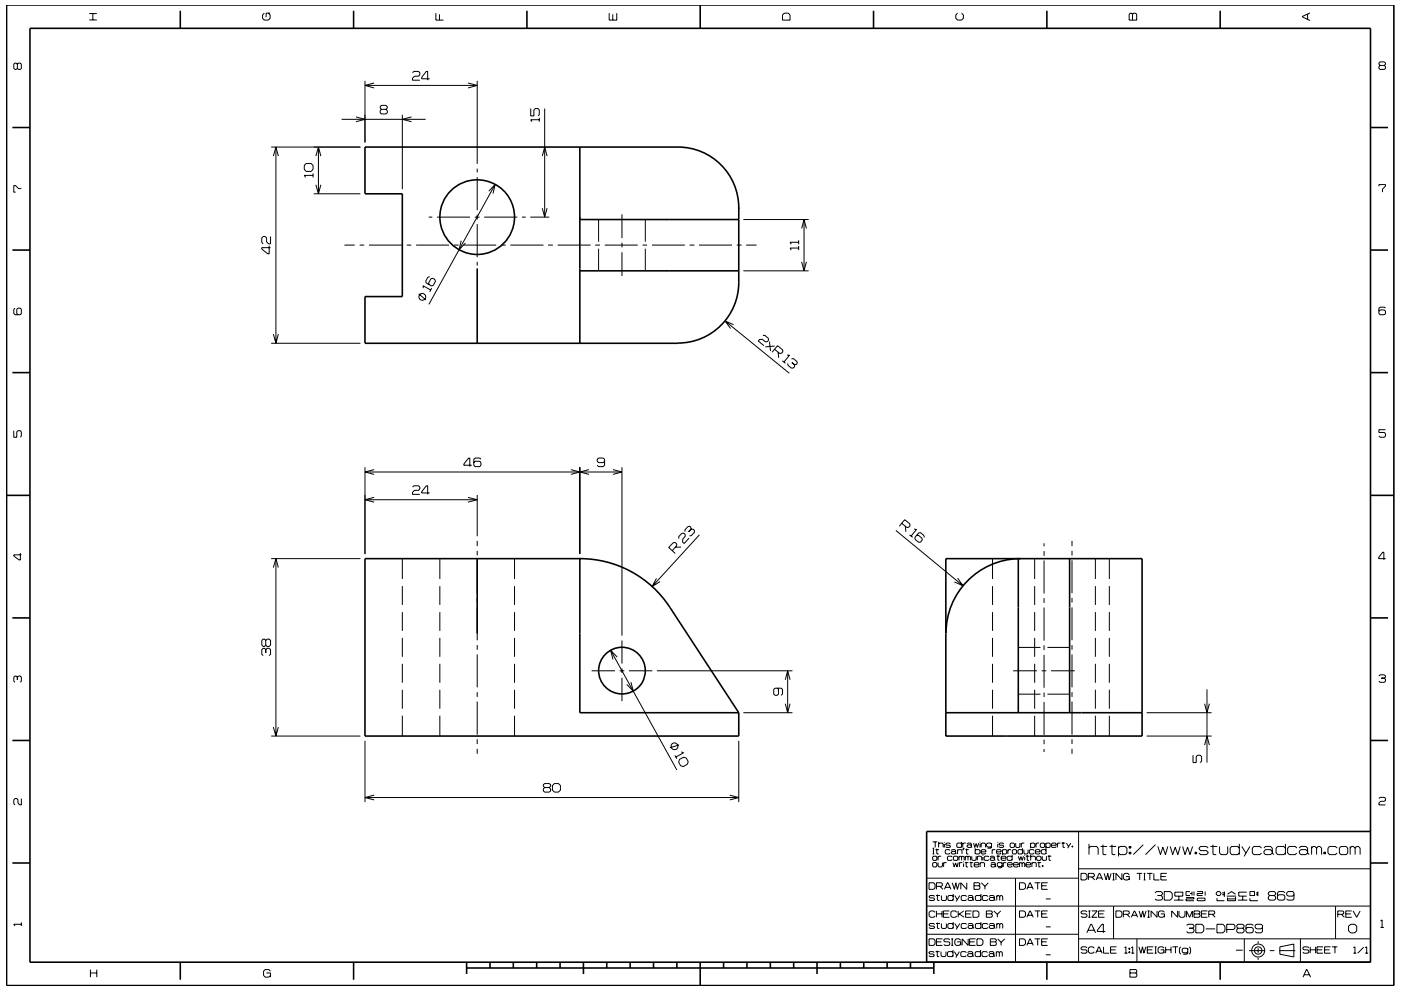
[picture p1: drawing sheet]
<svg xmlns="http://www.w3.org/2000/svg" width="297mm" height="210mm" viewBox="0 0 297 210" stroke-linecap="round" stroke-linejoin="round" font-family="sans-serif">
<g fill="none" stroke="#000" stroke-width=".21">
<path d="M3.7 13.6l-.3-.2h-.2l-.3 .2v.9l.3 .2 .5-.2M3.7 13.6l.2-.2h.4l.2 .2v.9l-.2 .2h-.4l-.2-.2M3.7 13.6v.9M18.9 4.2h1.6M18.9 2.9h1.6M19.7 2.9v1.3M56 2.8l-.3 .4v.7l.3 .4h.9l.4-.4v-.7l-.4-.4M57.3 2.8h-.9v.9M77.4 17.1v13.1M77.4 18.1h23.8M79.3 17.6l-1.9 .5 1.9 .6M87.5 15.4l.3-.2h.9l.3 .2v.5l-.3 .3h-.8l-.4 .4v.4h1.5"/>
<path d="M91.1 16.7h-1.7v-.3l1-1.2h.3v1.8M92.4 2.8v1.5h1.6M93.2 3v1.3M99.2 17.6l2 .5-2 .6M101.2 17.1v17.7M129.2 2.8v1.5h1.6v-1.5M129.9 3v1.3M166.3 2.8h.8l.4 .4v1.1h-1.6v-1.1zM203 2.8l-.4 .4v.7l.4 .4h.9l.4-.4v-.7l-.4-.4M239.6 2.8h.3l.2 .2 .3-.2h.3l.3 .2v1.3h-1.6v-1.3zM240.1 3v1.3M277.2 3v1.1"/>
<path d="M277.7 2.7l-1.6 .8v.1l1.6 .8M292.6 13.9l-.2-.3v-.2l.2-.3h.9l.2 .3v.2l-.2 .3M292.6 13.9l-.2 .2v.4l.2 .2h.9l.2-.2v-.4l-.2-.2M292.6 13.9h.9M57.5 31.2h18.9M58 33.1l.5-1.9 .5 1.9M58.5 31.2v41.6M64.5 35.1l.4-.4h1.1l.4 .4v.8l-.4 .5h-1.1l-.4-.5zM66.4 37.2h-1.9l.3 .4M66.4 36.8v.8M67 33.1l.5-1.9 .5 1.9M67 39.2l.5 1.9 .5-1.9"/>
<path d="M67.5 31.2v9.9M72.4 25.3h17.9M75.5 24.8l1.9 .5-1.9 .5M80.9 23.2l-.3-.3 .3-.6h.9l.3 .3v.3l-.3 .3M80.9 23.2l-.3 .3v.4l.3 .3h.9l.3-.3v-.4l-.3-.3M80.9 23.2h.9M85.3 24.3v15.8M87.2 24.8l-1.9 .5 1.9 .5M101.2 35.8v.8M101.2 37.5v7.1M105 39.1l-14.1 25.5M112.5 23v1.6h.7v-1.3l.3-.3h.6l.2 .3v1l-.2 .3"/>
<path d="M114.3 25.4h-1.8l.3 .4M114.3 25v.8M115 33.1l.5-1.9 .5 1.9M115.5 23v23.1M292.4 39.5v-.3h1.3v.3l-.6 .6v.7M4.5 40h-.6l-.6-.6h-.4v1.4h.4M57.1 52.1v1.7h-.3l-1.3-1v-.3h1.9M57.4 50.2v1.5h-.5l-.4-.4v-.8l-.3-.3h-.4l-.3 .3v.9l.3 .3M66.5 41.1h9.9M73 52h2.2M76.2 52h1M78.2 52h7"/>
<path d="M86.2 52h1M88.2 52h7M90.9 46.1h.8M91.1 58.7l-.4 .1-.4 .8 .1 .4 1.1 .7 .4-.2 .4-.8-.1-.4-.5-.3-.3 .1-.5 .9 .1 .4M92.7 46.1h7M96.2 52h1M97.8 51.1l-.5 1.9 1.4-1.4M98.2 52h7M100.7 46.1h1M101.2 45.5v1.1M101.2 47.5v7.1M101.2 55.5v.8"/>
<path d="M102.7 46.1h7M103.6 40.6l1.4-1.5-.5 2M106.2 52h1M108.2 52h7M110.7 46.1h.8M112.4 46.1h4.1M115 44.2l.5 1.9 .5-1.9M116.2 52h1M118.2 52h7M126.2 52h1M126.9 46.6v4.7M126.9 52.7v4.7"/>
<path d="M128.2 52h7M131.9 45.5v5M131.9 51.5v1M131.9 53.5v5M136.2 52h1M136.8 46.6v4.7M136.8 52.7v4.7M138.2 52h7M146.2 52h1M148.2 52h7M156.2 52h1M157.6 57.4h13.8"/>
<path d="M157.6 46.6h13.8M158.2 52h2.2M169.3 52.6h-1.8l.3 .4M169.3 51v.8M169.3 52.2v.8M169.3 51.4h-1.8l.3 .4M170 55.5l.5 1.9 .5-1.9M170 48.5l.5-1.9 .5 1.9M170.5 46.6v10.8M3.2 65.4l-.3 .2v.9l.3 .3h1.1l.2-.3v-.9l-.2-.2h-.5l-.2 .2v.9l.2 .3M57.5 72.8h18.9M58 70.9l.5 1.9 .5-1.9"/>
<path d="M88.8 62.3l1.5 1.3M89.7 61.1v-.5l1.6 .9M90.2 63.3v.1M91.5 61.1l-.4 .8M153.7 68.1l13.6 11.1M155.5 68.9l-1.8-.8 1.2 1.6M161.8 71.2l.3-.1 .8 .6 .1 .4-.3 .4h-.4l-.7-.5h-.6l-.2 .3 1.2 1M163.1 72.5l.3 2M164.2 74.1l1.1 .9 .4-.1 .3-.3-.1-.4-1.1-.9-1.1 1.4M164.2 73.4l-1.9 .2M165 74.7l.1 1.2M165.9 76.5l.6 .5"/>
<path d="M166.9 75.3h.5l-1.2 1.5M167 77.1v.4l.8 .6h.4l.3-.4-.1-.4M167.8 76.1h.4l.8 .6v.4l-.1 .2h-.5M167.9 76.9l.5 .4M293.7 65.4l-.2-.3h-.9l-.2 .3v1.1l.2 .3h.9l.2-.3v-.5l-.2-.3h-.9l-.2 .3M2.9 91.3v1.4h.7v-1.1l.2-.3h.5l.2 .3v.9l-.2 .2M77.4 99.1v18.4M79.3 99.6l-1.9 .5 1.9 .5M100 98.7h-1.7v-.3l1.1-1.2h.2v1.8M102 97.4l-.3-.2h-1l-.2 .2v1.3l.2 .3h1l.3-.3v-.6l-.3-.3h-1l-.2 .3M121 99.6l1.9 .5-1.9 .5M122.9 99.1v18.4"/>
<path d="M124.9 99.6l-2 .5 2 .5M128.2 97.8l-.3 .3h-1l-.3-.3v-.4l.3-.2h1l.3 .2v1.3l-.3 .3h-1l-.3-.3M130 99.6l1.9 .5-1.9 .5M131.9 99.1v35.7M293.7 91.1h-1.3v.6h1.1l.2 .3v.5l-.2 .2h-.9l-.2-.2M4.3 117.3v1.5h-.2l-1.2-.9v-.2h1.6M57.5 118.5h18.9M58.5 118.5v37.6M77.4 106h23.8M77.4 100.1h54.5M79.3 105.5l-1.9 .5 1.9 .5M85.3 118.5v4.3"/>
<path d="M87.5 103.3l.3-.3h.9l.3 .3v.4l-.3 .3h-.8l-.4 .4v.5h1.5M91.1 104.6h-1.7v-.3l1-1.3h.3v1.9M93.3 118.5v4.3M99.2 105.5l2 .5-2 .5M101.2 105v8.7M101.2 114.7v1.1M101.2 116.8v1M101.2 118.8v7M109.1 118.5v4.3M142.5 116.8l1-1.1v-.3l-.4-.3h-.3l-1 1 1.4 1.3M144.4 116l-1.2 .1M146.1 114.1l-1 1.2-.4-.3v-.6l.6-.7v-.3l-.4-.3h-.3l-.7 .7v.5"/>
<path d="M146.5 112.2v-.4l-.2-.2-.4 .1-.7 .7v.4M146.5 112.2l-.5 .6M146.5 112.2h.4l.3 .3v.4l-.6 .7-.4 .1M148.3 113.4l-10 11M189.9 112.5l14.3 11.7M191.2 111l1.1 .9 .4-.1 .3-.3-.1-.4-1.1-.9-1.1 1.4M191.9 111.6l.2 1.2M192.8 113.4l.7 .6M193.8 112.2l.5 .1-1.1 1.4M194.3 113.6l.4-.1 .8 .7v.3l-.3 .5h-.4l-.8-.6v-.4l.8-1h.4l.7 .6 .1 .4M210.4 118.5v4.3M215.9 118.5h.5"/>
<path d="M219.4 118.5v4.3M221.4 115.2v.7M221.4 116.9v1M221.4 118.9v7M227.3 114.7v1.1M227.3 116.8v1M227.3 118.8v7M232.2 118.5v4.3M235.2 118.5v4.3M293.8 118.5h-1.5v-.3l.9-1.1h.2v1.6M56.3 135.8l.3-.3h.5l.3 .3v1l-.3 .3h-.5l-.3-.3M56.3 137.8l.3-.3h.5l.3 .3v1l-.3 .3"/>
<path d="M56.3 137.8l-.2-.3h-.3l-.3 .3v1l.3 .3M56.3 135.8l-.2-.3h-.3l-.3 .3v1l.3 .3h.3l.2-.3M56.3 135.8v1M56.3 137.8v.7M58 120.4l.5-1.9 .5 1.9M85.3 124.3v4M85.3 129.8v4M85.3 135.3v4M93.3 124.3v4M93.3 129.8v4M93.3 135.3v4M101.2 126.8v1"/>
<path d="M101.2 128.8v7M101.2 136.8v1M101.2 138.8v7M109.1 124.3v4M109.1 129.8v4M109.1 135.3v4M129.5 137.9l14 25.4M130.9 139.4l-1.4-1.5 .5 2M131.9 135.8v5M139.2 122.7l-.9 1.7 1.7-1M200.5 134.3v.1M203 122.6l1.2 1.6-1.8-.8"/>
<path d="M210.4 124.3v4M210.4 129.8v4M210.4 135.3v4M215.9 137.3h4.7M219.4 124.3v4M219.4 129.8v4M219.4 135.3v4M221.4 126.9v1M221.4 128.9v7M221.4 136.9v1M221.4 138.9v7M222.1 137.3h4.7"/>
<path d="M227.3 126.8v1M227.3 128.8v7M227.3 136.8v1M227.3 138.8v7M232.2 124.3v4M232.2 129.8v4M232.2 135.3v4M235.2 124.3v4M235.2 129.8v4M235.2 135.3v4M3.7 143.6l-.3-.2h-.2l-.3 .2v.9l.3 .2M3.7 143.6l.2-.2h.4l.2 .2v.9l-.2 .2"/>
<path d="M3.7 143.6v.6M57.5 156.1h18.9M58 154.2l.5 1.9 .5-1.9M77.4 157.1v13M85.3 140.8v4M85.3 146.3v4M85.3 151.8v4.3M93.3 140.8v4M93.3 146.3v4M93.3 151.8v4.3M101.2 146.8v1M101.2 148.8v7"/>
<path d="M101.2 156.8v1M101.2 158.8v1.1M109.1 140.8v4M109.1 146.3v4M109.1 151.8v4.3M125.4 142.3h5M131.4 142.3h1M131.9 141.8v.9M131.9 143.8v4.9M133.3 142.3h5M133.8 144.7l.5 1.9-1.4-1.4M139.3 142.3h28.7"/>
<path d="M142.7 157.6h.1M144 158l-2 .6M144.4 159.5l.5 .2-1.6 .9M156.6 157.1v13M157.6 151.2h10.4M164.8 146l.3 .2v1l-.3 .3h-.5l-.3-.3v-1l.3-.2h1.3l.3 .2v1l-.3 .3M166.5 149.3l.5 1.9 .5-1.9M166.5 144.2l.5-1.9 .5 1.9M167 142.3v8.9M210.4 140.8v4M210.4 146.3v4M210.4 151.8v4.3"/>
<path d="M214.8 142.3h5M215.9 147.2h4.7M219.4 140.8v4M219.4 146.3v4M219.4 151.8v4.3M220.8 142.3h1M221.4 146.9v1M221.4 148.9v7M221.4 156.9v1M221.4 158.9v.6M222.1 147.2h4.7M222.8 142.3h5.1"/>
<path d="M227.3 146.8v1M227.3 148.8v7M227.3 156.8v1M227.3 158.8v1.1M232.2 140.8v4M232.2 146.3v4M232.2 151.8v4.3M235.2 140.8v4M235.2 146.3v4M235.2 151.8v4.3M243.1 151.2h13.8M243.1 156.1h13.8"/>
<path d="M255.4 158l.5-1.9 .5 1.9M255.4 149.3l.5 1.9 .5-1.9M255.9 146.2v15.6M292.4 143.4l.2-.3h.9l.2 .3v.2l-.2 .2M292.9 143.8h.6M293.5 143.8l.2 .3v.4l-.2 .2h-.9l-.2-.2M4.5 169.4v1.3h-.3l-.4-.4v-.7l-.2-.2h-.4l-.3 .2v.9l.3 .2M77.4 169.2h79.2M79.3 168.6l-1.9 .6 1.9 .5M115.5 167l-.3-.3v-.3l.3-.2h1l.3 .2v.3l-.3 .3M115.5 167l-.3 .3v.5l.3 .2h1l.3-.2v-.5l-.3-.3M115.5 167h1"/>
<path d="M117.1 166.6l.5-.4h.8l.4 .4v1l-.4 .4h-.8l-.5-.4zM143.1 160.2l.4 .7M144.1 161.1l.8-.5 .6 .2 .4 .7-.1 .6-.9 .5-.6-.2-.4-.7zM154.7 168.7l1.9 .5-1.9 .5M197.7 178.6h1M197.7 179.9h.4M197.9 179.9v1.2M198.3 178.6v1.1M198.6 180v1.1h.4M199 179l.2-.2h.6l.2 .2v.7M199 178.6v1.1M200.2 178.6v.1"/>
<path d="M200.2 179v.7M201.5 179l-.2-.2h-.6l-.2 .3 .2 .2h.6l.2 .3-.2 .1h-.6l-.2-.1M203.9 179l-.2-.2h-.7l-.1 .2v.6l.1 .1h.7l.2-.1M203.9 178.6v1.1M204.1 178.8v.9M204.2 179.9h.2l-.2 .4zM204.3 179.9l-.1 .4M204.8 178.8h-.5l-.2 .2M204.9 180v1.1h.4M205 179l.2-.2h.6l.2 .2v.6M206 179.4l-.2-.2h-.6l-.2 .2 .2 .3h.6l.2-.1M206 179.6l.1 .1"/>
<path d="M206.4 178.8l.3 .9 .3-.8 .2 .8 .3-.9M206.8 179.9v1.2M207.8 178.6v.1M207.8 179v.7M208 179l.2-.2h.5l.3 .2v.7M208 178.8v.9M210.2 179l-.2-.2h-.6l-.2 .2v.4l.2 .3h.6l.2-.3M210.2 178.8v.9l-.2 .2h-.6M211.5 178.6v.1M211.5 179v.7M212.8 179l-.2-.2h-.6l-.2 .3 .2 .2h.6l.2 .3-.2 .1h-.6l-.2-.1M214.3 178.8h.6l.2 .2v.6l-.2 .1h-.6l-.1-.1v-.6z"/>
<path d="M215.3 178.8v.8l.2 .1h.6l.1-.1v-.8M216.5 178.8v.9M216.8 179.9v1.2M217.2 178.8h-.5l-.2 .2M218.5 179l.2-.2h.5l.2 .2v.6l-.2 .1h-.5l-.2-.1M218.5 178.8v1.1M219.7 178.8v.9M220.3 178.8h-.5l-.1 .2M220.6 179l.2-.2h.5l.2 .2v.6l-.2 .1h-.5l-.2-.1zM221.7 179l.3-.2h.5l.2 .2v.6l-.2 .1h-.5l-.3-.1M221.7 178.8v1.1M221.8 179.9v1.2"/>
<path d="M222.9 179.3h1l-.1-.5h-.7l-.2 .2v.6l.2 .1h.7l.1-.1M224.2 178.8v.9M224.8 178.8h-.4l-.2 .2M225.1 178.8h.7M225.4 178.6v1.1h.4M226.1 178.8l.5 .8M227 178.8l-.6 1.1M227.3 179.4h.2v.3h-.2zM227.4 179.4v.3M228.7 176.4v27.7M230.9 179.9l.3-.4h1.3l.3 .4v1.4M230.9 179v2.3"/>
<path d="M233.3 179.5h1.4M233.8 179.2v1.9l.2 .2h.6M235.2 179.5h1.4M235.8 179.2v1.9l.2 .2h.5M237.1 179.9l.4-.4h1l.4 .4v1l-.4 .4h-1l-.4-.4M237.1 179.5v2.1M239.4 179.5h.4v.4h-.4zM239.6 179.5v.4M242.4 179.2l-2.1 2.1M245 179.2l-2.1 2.1M245.5 179.5l.5 1.8 .5-1.6 .6 1.6 .5-1.8M248.1 179.5l.5 1.8 .6-1.6 .5 1.6 .5-1.8"/>
<path d="M250.7 179.5l.5 1.8 .6-1.6 .5 1.6 .6-1.8M252.9 160.2v1.5h.7v-1.2l.3-.3h.6l.3 .3v1l-.3 .2M256.2 179.9l-.4-.4h-1.2l-.4 .4 .4 .5h1.2l.4 .5-.4 .4h-1.2l-.4-.4M256.6 179.5h1.5M257.2 179.2v1.9l.1 .2h.6M258.6 179.5v1.4l.3 .4h1.1l.3-.4v-1.4M262.8 179.9l-.4-.4h-1.2l-.4 .4v1l.4 .4h1.2l.4-.4M262.8 179v2.3M263.3 179.5l.9 1.4M265 179.5l-1.2 2.1M267.5 179.9l-.4-.4h-1.2l-.4 .4v1l.4 .4h1.2l.4-.4M268 179.9l.3-.4h1.1l.3 .4v1"/>
<path d="M272.5 179.9l-.3-.4h-1.3l-.3 .4v1l.3 .4h1.3l.3-.4M272.5 179v2.3M274.9 179.9l-.3-.4h-1.2l-.4 .4v1l.4 .4h1.2l.3-.4M275.5 179.9l.3-.4h1.1l.3 .4v1M278.1 179.9l.3-.4h.4l.3 .4M278.1 179.5v1.8M279.1 179.9l.4-.4h.3l.4 .4v1.4M279.1 179.9v1.4M283.5 179.9l-.4-.4h-1.2l-.3 .4v1l.3 .4h1.2l.4-.4M284.3 179.5h1.1l.3 .4v1l-.3 .4h-1.1l-.3-.4v-1zM286.3 179.9l.3-.4h.3l.4 .4M286.3 179.5v1.8"/>
<path d="M287.3 179.9l.4-.4h.3l.4 .4v1.4M287.3 179.9v1.4M292.4 169.4l.2-.3h.9l.2 .3v.3l-.2 .3h-.8l-.3 .3v.4h1.3M4.5 195.7v.7M4.5 196h-1.6l.3 .4M196.5 198.2h32.2M196.5 192.2h94.1M196.6 186.3h32.1M197 199.1h.9l.3 .4v.7l-.3 .3h-.9zM197 187.2h.9l.3 .4v.7l-.3 .3h-.9zM197.7 181.1h.4M197.7 181.8l.2-.2h.6l.1 .2v.5l-.1 .2h-.6l-.2-.2z"/>
<path d="M197.7 183.1l.2-.1h.6l.1 .1v.6l-.1 .2h-.6l-.2-.2zM198.2 190.2l-.2-.3h-.8l-.2 .3 .2 .3h.8l.2 .3-.2 .2h-.8l-.2-.2M198.2 196.1l-.2-.2h-.8l-.2 .2 .2 .3h.8l.2 .2-.2 .3h-.8l-.2-.2M198.2 193.5l-.2-.3h-.7l-.3 .3v.8l.3 .3h.7l.2-.3M198.3 180.2h.8M198.5 189.9h.8M198.5 195.9h.8M198.5 188h1.1l.2-.2v-.4l-.2-.2h-1.1v1.4M198.5 199.8h1.1M198.5 193.2v1.4M198.5 193.8h1.2M198.7 189.7v1.2l.5 .1"/>
<path d="M198.7 195.7v1.1l.5 .1M198.9 183v.7l.2 .2h.5l.2-.2v-.7M198.9 181.6v.9M199.3 188l.6 .6M199.6 181.6h-.5l-.2 .2M199.6 189.9v.9l.2 .2h.6l.3-.2v-.9M199.6 195.9v.8l.2 .2h.6l.3-.2v-.8M199.7 193.2v1.4M199.8 199.1h-1.3v1.4h1.3M200 193.8h1.1M200.1 183v.9M200.2 188.6l.7-1.4h.1l.6 1.4"/>
<path d="M200.4 188.2h1M200.7 183h-.5l-.1 .1M201.3 193.2h-1.3v1.4h1.3M201.4 199.3l-.2-.2h-.9l-.2 .5 .2 .2h.9l.2 .2v.3l-.2 .2h-.9l-.2-.2M201.4 180.4l-.1-.2h-.7l-.2 .2v.5l.2 .2h.7l.1-.2M201.7 180.4l.2-.2h.5l.2 .2v.5M201.7 199.1h.4M201.9 199.1v1.4M201.9 187.2l.5 1.4 .2-1.4 .4 1.4 .4-1.4M201.9 181.8l-.2-.2h-.7l-.1 .2v.5l.1 .2h.7l.2-.2M202.1 183l.2 .9 .3-.9 .3 .9 .3-.9M202.1 190.2l-.2-.3h-.7l-.2 .3v.6l.2 .2h.7l.2-.2"/>
<path d="M202.1 196.1l-.2-.2h-.7l-.2 .2v.6l.2 .2h.7l.2-.2M202.1 189.6v1.4M202.1 195.6v1.3M202.1 181.8l.2-.2h.6l.2 .2v.5l-.2 .2h-.6l-.2-.2zM202.4 189.9l.5 .9M202.4 195.9l.5 .8M202.6 180.8l-.2-.2h-.5l-.2 .2 .2 .3h.5l.2-.2M202.6 180.9l.2 .2M202.9 193.5l-.3-.3h-.7l-.3 .3v.8l.3 .3h.7l.3-.3M202.9 199.8h.8v.7M203 180.4l.2-.2h.6l.2 .2v.7M203 180.2v.9"/>
<path d="M203.2 193.2v1.4M203.3 181.8l.2-.2 .4 .2M203.3 181.6v.9M203.4 193.8l1 .8M203.4 183v.9M203.5 189.9l-.8 1.3M203.5 195.9l-.8 1.2M203.7 199.5l-.3-.4h-.7l-.3 .4v.7l.3 .3h.7l.3-.3M203.9 181.8v.7M203.9 181.8l.1-.2 .4 .2v.7M204 183h-.4l-.2 .1M204.3 182.7v.2"/>
<path d="M204.3 183.1v.8M204.3 193.2l-1.1 .8M204.6 183h.7M204.7 180.2h.7M204.7 181.6v.9M204.7 181.8l.1-.2 .4 .2M204.7 193.8h1.1M204.8 182.8v1l.4 .1M204.9 190.2l-.2-.3h-.7l-.2 .3v.6l.2 .2h.7l.2-.2M204.9 196.1l-.2-.2h-.7l-.2 .2v.6l.2 .2h.7l.2-.2M205 187.2v1.4l-1.3-1.4v1.4M205.2 190.2l.2-.3h.7l.2 .3v.6"/>
<path d="M205.2 196.1l.2-.2h.7l.2 .2v.6M205.2 181.8v.7M205.2 181.8l.2-.2 .4 .2v.7M205.3 199.1v1.4l-1.3-1.4v1.4M205.6 183h.7M205.6 199.8h1M205.9 182.8v1l.3 .1M206 193.2h-1.3v1.4h1.3M206 181.6v.7l.2 .2h.6l.2-.2v-.7M206.3 193.2h1l.3 .3v.8l-.3 .3h-1zM206.3 190.6l-.2-.2h-.7l-.2 .2 .2 .4h.7l.2-.2M206.3 196.5l-.2-.2h-.7l-.2 .2 .2 .4h.7l.2-.2"/>
<path d="M206.3 190.8l.2 .2M206.3 196.7l.2 .2M206.5 187.2h1.1l.2 .2-.2 .5 .2 .2v.3l-.2 .2h-1.1zM206.5 187.9h1.1M206.5 183.4h1.1l-.2-.4h-.7l-.2 .1v.6l.2 .2h.7l.2-.2M206.8 180.4l.1-.2h.7l.2 .2v.5l-.2 .2h-.7l-.1-.2M206.8 199.1h-1.2v1.4h1.2M207.1 199.1h1l.3 .4v.7l-.3 .3h-1zM207.2 181.8l.2-.2h.5l.2 .2v.7M207.2 181.6v.9M207.8 183.1l.2-.1h.6l.1 .1v.8M207.8 183v.9"/>
<path d="M208 190.2l-.2-.3h-.8l-.2 .3v.6l.2 .2h.8l.2-.2M208 196.1l-.2-.2h-.8l-.2 .2v.6l.2 .2h.8l.2-.2M208 189.6v1.4M208 195.6v1.3M208 180.7h1v-.3l-.2-.2h-.6l-.2 .2v.5l.2 .2h.6l.2-.2M208.1 187.2l.7 .8M208.4 181.3v.2M208.4 181.8v.7M208.8 188v.6M209.1 193.2h1.1l.2 .2-.2 .4 .2 .2v.3l-.2 .3h-1.1zM209.1 193.8h1.1M209.5 190.2l-.3-.3h-.7l-.2 .3v.6l.2 .2h.7l.3-.2"/>
<path d="M209.5 196.1l-.3-.2h-.7l-.2 .2v.6l.2 .2h.7l.3-.2M209.5 187.2l-.7 .8M209.7 181.8l-.2-.2h-.7l-.1 .2v.5l.1 .2h.7l.2-.2M209.7 190.2l.3-.3h.6l.2 .3v.6M209.7 196.1l.3-.2h.6l.2 .2v.6M209.9 181.8l.2-.2h.5l.3 .2v.5M210 199.1h1l.2 .2-.2 .5 .2 .2v.3l-.2 .2h-1zM210 199.8h1M210.1 183.1l.2-.1h.5l.2 .1v.6M210.4 180.2v.9M210.7 193.2l.8 .7M210.8 190.6l-.2-.2h-.6l-.3 .2v.2l.3 .2h.6l.2-.2"/>
<path d="M210.8 196.5l-.2-.2h-.6l-.3 .2v.2l.3 .2h.6l.2-.2M210.8 190.8l.2 .2M210.8 196.7l.2 .2M210.9 182.2l-.3-.3h-.5l-.2 .3 .2 .3h.5l.3-.2M210.9 182.3l.1 .2M211 183.5l-.2-.2h-.5l-.2 .2 .2 .4h.5l.2-.2M211 183.7l.2 .2M211 180.2h-.4l-.2 .2M211.3 181.6h.7M211.3 180.7h1l-.2-.5h-.6l-.2 .2v.5l.2 .2h.6l.2-.2M211.3 190.2l.2-.3 .5 .3M211.3 189.9v1.1"/>
<path d="M211.3 195.9v1M211.3 196.1l.2-.2 .5 .2M211.5 193.9v.7M211.5 199.1l.8 .8M211.6 181.4v1l.3 .1M212 190.2l.2-.3 .4 .3v.8M212 190.2v.8M212 196.1v.8M212 196.1l.2-.2 .4 .2v.8M212.2 193.2l-.7 .7M212.3 182h1v-.2l-.2-.2h-.6l-.2 .2v.5l.2 .2h.6l.2-.2M212.3 199.9v.6"/>
<path d="M212.5 183.1l-.2-.1h-.7l-.2 .1v.5l.2 .2h.7l.2-.2M212.5 183v.9l-.2 .2h-.7M212.6 180.4l.1-.2h.6l.1 .2v.5l-.1 .2h-.6l-.1-.2M212.6 180.2v1.1M212.7 183v.9M213 199.1l-.7 .8M213.4 183h-.5l-.2 .1M213.6 183.4h1l-.1-.4h-.7l-.2 .1v.6l.2 .2h.7l.1-.2M213.7 180.2v.9M214.4 180.2h-.5l-.2 .2M214.6 181.8l-.2-.2h-.7l-.2 .2v.5l.2 .2h.7l.2-.2M214.6 181.3v1.2"/>
<path d="M214.6 180.4l.2-.2h.5l.2 .2v.5l-.2 .2h-.5l-.2-.2zM214.9 183.4h1l-.2-.4h-.6l-.2 .1v.6l.2 .2h.6l.2-.2M215.3 186.3v17.8M215.9 181.6l.3 .9 .2-.8 .3 .8 .3-.9M216.2 183v.9M216.2 183.1l.2-.1 .3 .1M216.2 199.1h.9l.3 .4v.7l-.3 .3h-.9zM216.2 187.2h.9l.3 .4v.7l-.3 .3h-.9zM216.2 193.2h.9l.3 .3v.8l-.3 .3h-.9zM216.7 183.1l.2-.1 .4 .1v.8M216.7 183.1v.8M216.8 180.4l-.2-.2h-.6l-.2 .2v.5l.2 .2h.6l.2-.2"/>
<path d="M217.1 180.2v.7l.2 .2h.5l.2-.2v-.7M217.3 181.3v.2M217.3 181.8v.7M217.5 183.4h1l-.1-.4h-.7l-.2 .1v.6l.2 .2h.7l.1-.2M217.5 181.6h.8M217.7 194.6l.7-1.4 .7 1.4M217.7 188.6l.7-1.4 .7 1.4M217.8 181.4v1l.4 .1M217.9 194.1h1M217.9 188.2h1M218.5 181.8l.2-.2h.6l.2 .2v.7M218.5 181.3v1.2"/>
<path d="M218.8 183.1l.2-.1h.5l.2 .1v.8M218.8 183v.9M219.2 180.4l-.1-.2h-.7l-.2 .2v.5l.2 .2h.7l.1-.2M219.4 199.1h1.2M219.4 193.2h1.2M219.4 187.2h1.2M219.5 180.7h1l-.2-.5h-.6l-.2 .2v.5l.2 .2h.6l.2-.2M219.8 181.8l.2-.2h.5l.2 .2v.5l-.2 .2h-.5l-.2-.2zM220 183h.7M220 187.2v1.4M220 193.2v1.4M220 199.1v1.4"/>
<path d="M220.3 182.8v1l.3 .1M220.8 199.8h1.1M220.8 193.8h1.1M220.8 187.9h1.1M221 183.6h.1v.2h-.1zM221 181.6v.7l.1 .2h.6l.2-.2v-.7M221.1 183.6v.2M221.7 196.6h1.1M221.7 190.7h1.1M221.8 180.4l-.2-.2h-.6l-.2 .2v.5l.2 .2h.6l.2-.2M222.1 199.1h-1.3v1.4h1.3M222.1 187.2h-1.3v1.4h1.3"/>
<path d="M222.1 193.2h-1.3v1.4h1.3M222.1 181.6h.8M222.4 181.4v1l.4 .1M228.7 199.1h61.9M228.7 184.3h61.9M229.2 185.2h.9l.4 .4v.7l-.4 .3h-.9zM230.4 197.9l.9-1.9h.1l.9 1.9M230.5 193.4l-.2-.2h-.9l-.2 .2 .2 .4h.9l.2 .2v.3l-.2 .3h-.9l-.2-.3M230.7 197.3h1.3M230.8 186h1l.2-.2v-.3l-.2-.3h-1v1.4M230.8 193.2h.4M230.8 194.6h.4"/>
<path d="M231 193.2v1.4M231.5 186l.6 .6M231.5 193.2h1.1l-1.1 1.4h1.1M232.4 186.6l.6-1.4h.2l.6 1.4M232.6 186.2h1M232.9 193.8h1.1M234.1 185.2l.4 1.4 .4-1.4 .3 1.4 .4-1.4M234.2 193.2h-1.3v1.4h1.3M234.4 197.6h-1.7v-.3l.9-1.3h.3v1.9M235.9 185.2h.4M235.9 186.6h.4M236.1 185.2v1.4"/>
<path d="M236.1 192.2v6.9M236.6 193.2h1l.3 .3v.8l-.3 .3h-1zM237.9 185.2v1.4l-1.3-1.4v1.4M238.2 193.9h1l.2-.2v-.3l-.2-.2h-1v1.4M238.7 185.9h.7v.7M238.9 193.9l.7 .7M239.4 180.8h.4v.3h-.4zM239.4 185.6l-.3-.4h-.6l-.3 .4v.7l.3 .3h.6l.3-.3M239.6 180.8v.3M239.9 194.6l.6-1.4 .7 1.4M240.1 194.1h.9M241 185.2h1.1"/>
<path d="M241 199.1v5M241.5 193.2l.4 1.4 .4-1.4 .3 1.4 .4-1.4M241.6 185.2v1.4M242.5 185.2h.4M242.5 186.6h.4M242.7 185.2v1.4M243.2 185.2h1.1M243.3 193.2h.5M243.3 194.6h.5M243.5 193.2v1.4M243.8 185.2v1.4M244.6 185.2v1.4h1.2"/>
<path d="M244.9 189.4l.3-.3h1l.3 .3v.2l-.3 .3M245.3 193.2v1.4l-1.2-1.4v1.4M245.4 189.9h.8M246.1 193.8h.8v.8M246.1 185.9h1.1M246.2 189.9l.3 .3v.5l-.3 .2h-1l-.3-.2M246.8 189.1h1.3l.4 .4v1l-.4 .4h-1.3zM246.9 193.5l-.4-.3h-.6l-.3 .3v.8l.3 .3h.6l.4-.3M247.4 185.2h-1.3v1.4h1.3M248.9 190.9h2M249.1 189.2h1.7v.9h-1.7zM249.7 193.2v1.4l-1.3-1.4v1.4"/>
<path d="M249.9 190.1v.8M250 193.2v1.1l.3 .3h.6l.3-.3v-1.1M251.5 190.4h1.6v.3h-1.6v.3h1.6M251.5 194.6v-1.4l.7 1.4 .6-1.4v1.4M251.6 196.3l.3-.3h1l.3 .3v.3l-.3 .3M252.1 196.9h.8M252.3 189.1h-.8v.8h.8M252.3 189.5h.4M252.7 189.1v.8M252.9 196.9l.3 .2v.5l-.3 .3h-1l-.3-.3M253.1 193.2h1.1l.2 .2-.2 .4 .2 .3v.2l-.2 .3h-1.1zM253.1 193.8h1.1"/>
<path d="M253.2 189.1v.8M253.4 180.8h.3v.3h-.3zM253.5 196h1.3l.4 .5v.9l-.4 .5h-1.3zM253.5 180.8v.3M253.8 189.1h1.2v.4h-1.2v.4h1.2M254 190.5h1.4l.1 .4-.1 .1h-1.4l-.2-.1zM254.7 193.8h1.1M255.5 189.1v.8M255.6 197h2M256 193.2h-1.3v1.4h1.3M256.3 193.9h1l.3-.2v-.3l-.3-.2h-1v1.4M257 193.9l.6 .7"/>
<path d="M258 196h1.3l.4 .5v.9l-.4 .5h-1.3zM258 190.5v.5h1.6M258.1 189.1h.5l.3 .3v.2l-.3 .3h-.5l-.2-.3v-.2zM259.1 189.4h.5M259.1 189.8h.5M259.6 189.1v1.1M260.1 190.1h2M260.1 197.1h1.4l.3-.2v-.6l-.3-.3h-1.4v1.9M260.3 190.7h1.7M260.3 190.4v.6h1.7v-.6M260.3 189.6l.8-.5 .9 .5M262.5 196.9l-.3 .2v.5l.3 .3h1l.3-.3v-.5l-.3-.2"/>
<path d="M262.5 196.9l-.3-.3v-.3l.3-.3h1l.3 .3v.3l-.3 .3M262.5 196.9h1M262.5 190.9h2M263.5 190.1v.8M263.8 199.1v5M264.3 189.2h-1.7v.9h1.7M265 189.1h1v.8h-1zM265 190.5v.5h1.7M265.7 196.3l-.3-.3h-.9l-.3 .3v1.3l.3 .3h.9l.3-.3v-.6l-.3-.3h-.9l-.3 .3M266.3 189.4h.4M266.3 189.8h.4M266.7 189.1v1"/>
<path d="M266.7 199.6v.5M267.7 196.7l-.3 .3h-1l-.3-.3v-.4l.3-.3h1l.3 .3v1.3l-.3 .3h-1l-.3-.3M269.2 189.9h1M269.2 189.9l-.3-.3v-.2l.3-.3h1l.3 .3v.2l-.3 .3M269.2 189.9l-.3 .3v.5l.3 .2h1l.3-.2v-.5l-.3-.3M269.7 180.6l-.3-.4h-1.1l-.3 .4v.3l.3 .4h1.1l.3-.4M269.7 180.9l.4 .4M272.4 189.4l-.3-.3h-1l-.3 .3v1.3l.3 .2h1l.3-.2v-.6l-.3-.3h-1l-.3 .3M274.4 189.8l-.3 .3h-1l-.3-.3v-.4l.3-.3h1l.3 .3v1.3l-.3 .2h-1l-.3-.2M275.7 199.1v5M277.2 180.6l-.3-.4h-1.1l-.3 .4v.3l.3 .4h1.1l.3-.4M277.2 180.9l.4 .4"/>
<path d="M280.7 180.8h.3v.3h-.3zM280.9 180.8v.3M283.2 192.2v6.9M283.6 193.9h1.1l.2-.2v-.3l-.2-.2h-1.1v1.4M284.4 193.9l.6 .7M285.3 193.8h1.1M285.9 196.5l.5-.5h.8l.5 .5v.9l-.5 .5h-.8l-.5-.5zM286.6 193.2h-1.3v1.4h1.3M286.9 193.2l.8 1.4 .7-1.4M292.7 195.4l.3-.3v1.6M292.7 196.7h.7M19.2 206.4h1.3"/>
<path d="M19.2 205.7v1.6M20.5 205.7v1.6M56.5 206.4h.9v.9M57.4 206l-.4-.4h-.8l-.3 .4v.9l.3 .4h.8l.4-.4M198.1 202l-.2-.2h-.8l-.2 .2 .2 .3h.8l.2 .3-.2 .3h-.8l-.2-.2M198.4 201.8h.8M198.7 201.6v1.2l.4 .1M199.5 201.8v.9l.2 .2h.7l.2-.2v-.9M201.7 200.5h.4M202.1 202l-.3-.2h-.7l-.2 .2v.7l.2 .2h.7l.3-.2M202.1 201.5v1.4M202.3 201.8l.6 .9"/>
<path d="M203.4 201.8l-.8 1.3M204.9 202l-.3-.2h-.7l-.2 .2v.7l.2 .2h.7l.3-.2M205.1 202.1l.3-.3h.6l.2 .3v.6M206.2 202.5l-.2-.2h-.6l-.3 .2v.2l.3 .2h.6l.2-.2M206.2 202.7l.3 .2M207.9 202.1l-.2-.3h-.7l-.2 .3v.6l.2 .2h.7l.2-.2M207.9 201.5v1.4M209.4 202.1l-.2-.3h-.8l-.2 .3v.6l.2 .2h.8l.2-.2M209.7 202.1l.2-.3h.6l.2 .3v.6M210.7 202.5l-.2-.2h-.6l-.2 .2 .2 .4h.6l.2-.2M210.7 202.7l.2 .2M211.2 201.8v1.1"/>
<path d="M211.2 202.1l.2-.3 .5 .3M211.9 202.1l.2-.3 .4 .3v.8M211.9 202.1v.8M217.7 200.5l.7-1.4 .7 1.4M217.9 200.1h1M221.7 202.5h1.1M230.5 201l-.2-.2h-.9l-.2 .4 .2 .3h.9l.2 .2v.3l-.2 .2h-.9l-.2-.2M232 201.1l-.3-.3h-.6l-.3 .3v.8l.3 .3h.6l.3-.3M232.3 202.2l.7-1.4 .7 1.4M232.5 201.8h1M234 200.8v1.4h1.2M235.5 201.5h1"/>
<path d="M236.7 200.8h-1.2v1.4h1.2M238.4 202.2h.7M238.4 201l.3-.2v1.4M239.3 201.1h.3v.2h-.3zM239.3 201.9h.3v.2h-.3zM239.4 201.1v.2M239.4 201.9v.2M239.6 205.6h1.2l.2 .3-.2 .5 .2 .2v.4l-.2 .3h-1.2zM239.6 206.4h1.2M239.9 202.2h.6M239.9 201l.3-.2v1.4M241.5 200.8l.4 1.4 .3-1.4 .3 1.4 .4-1.4"/>
<path d="M243.2 201.5h1.1M244.5 200.8h-1.3v1.4h1.3M244.8 200.8h.4M244.8 202.2h.4M245 200.8v1.4M246.1 201.5h.7v.7M246.8 201.1l-.3-.3h-.6l-.4 .3v.8l.4 .3h.6l.3-.3M247.1 201.5h1.2M247.1 200.8v1.4M248.3 200.8v1.4M248.6 200.8h1.2M249.2 200.8v1.4"/>
<path d="M250.4 200.8a1.09 1.09 0 0 0 0 1.6M251.8 201.3l-.2-.2h-.7l-.2 .2v.6l.2 .2h.7l.2-.2M251.8 201.1v1.1l-.2 .2h-.7M252.1 200.8a1.1 1.1 0 0 1 0 1.6M262 201.5h1.5M264.8 201.6h3.4M266.7 201.1v1M266.7 203.1v.5M269.2 201.6h1M271.2 201.6h3.4M274.3 203l-2.9-.6v-1.6l2.9-.6v2.8M276.3 207.3l.7-1.6h.1l.8 1.6"/>
<path d="M276.5 206.8h1.1M277.5 201l-.2-.2h-.9l-.2 .4 .2 .3h.9l.2 .2v.3l-.2 .2h-.9l-.2-.2M277.8 201.5h1.1M277.8 200.8v1.4M278.9 200.8v1.4M279.2 201.5h1.1M280.5 200.8h-1.3v1.4h1.3M280.8 201.5h1.1M282.1 200.8h-1.3v1.4h1.3M282.4 200.8h1.1M283 200.8v1.4M286.9 202.2h.7"/>
<path d="M286.9 201l.4-.2v1.4M289.1 200.9l-1.2 1.3M289.4 202.2h.7M289.4 201l.4-.2v1.4"/>
<circle cx="89.5" cy="63" r=".74"/>
<circle cx="143" cy="158.3" r=".73"/>
<circle cx="266.8" cy="201.6" r="1.38"/>
<circle cx="266.8" cy="201.6" r=".79"/>
</g>
<g fill="none" stroke="#000" stroke-width=".34">
<path d="M1.4 1.1h294.1v207.9h-294.1zM6.4 6h284.2v198.1h-284.3zM38.2 2.3v3.7M75 2.3v3.7M111.7 2.3v3.7M148.5 1.1v4.9M185.2 2.3v3.7M222 2.3v3.7M258.7 2.3v3.7M2.6 27h3.7M122.9 31.2v41.6M290.6 27h3.7"/>
<path d="M2.6 53h3.7M101.2 56.9v15.9M122.9 57.4h33.7M122.9 46.6h33.7M156.6 59.9a12.9 12.9 0 0 1-12.8 12.9M156.6 59.9v-15.8v.1a12.9 12.9 0 0 0-12.8-13h-66.4v9.9h7.9v21.8h-7.9v9.9h66.4M290.6 53h3.7M2.6 79h3.7M290.6 79h3.7M1.4 105.1h4.9M101.2 118.5v15.9M122.9 118.5h.1"/>
<path d="M122.9 118.5v32.7h33.7M122.9 118.5h-45.5v37.6h79.2v-4.9M123 118.5a22.7 22.7 0 0 1 19 10.3l14.6 22.4M200.5 118.5h41.6v37.6h-41.6zM226.8 118.5v32.7M290.6 105.1h4.9M2.6 131.1h3.7M200.6 134.3a15.8 15.8 0 0 1 15.3-15.8v32.7M290.6 131.1h3.7M2.6 157.1h3.7M200.5 151.2h41.6M290.6 157.1h3.7"/>
<path d="M290.6 176.4h-94.1v27.7M2.6 183h3.7M290.6 183h3.7M38.2 204.1v3.7M75 204.1v3.7M98.9 205.3h99.1M98.9 204.1v2.5M103.9 204.1v1.2M108.8 204.1v1.2M113.8 204.1v1.2M118.7 204.1v1.2M123.7 204.1v2.5"/>
<path d="M128.6 204.1v1.2M133.6 204.1v1.2M138.6 204.1v1.2M143.5 204.1v1.2M148.5 204.1v4.9M153.4 204.1v1.2M158.4 204.1v1.2M163.3 204.1v1.2M168.3 204.1v1.2M173.2 204.1v2.5M178.2 204.1v1.2M183.1 204.1v1.2"/>
<path d="M188.1 204.1v1.2M193 204.1v1.2M198 204.1v2.5M222 204.1v3.7M258.7 204.1v3.7"/>
<circle cx="101.2" cy="46.1" r="7.9"/>
<circle cx="131.9" cy="142.2" r="5"/>
</g>
</svg>
